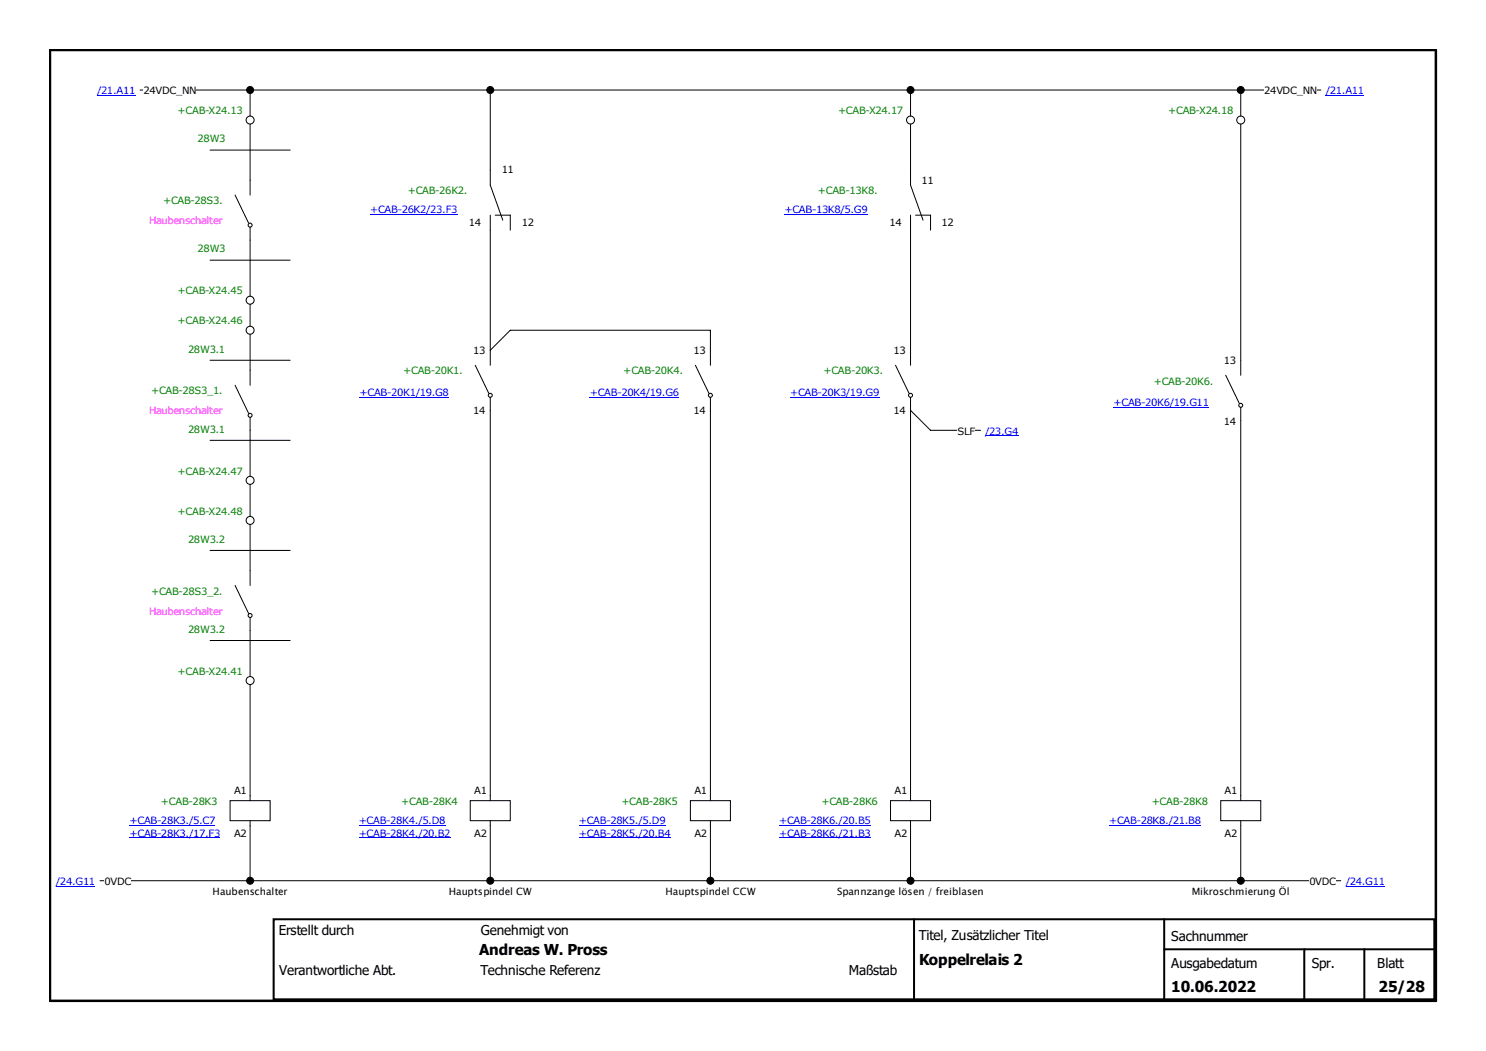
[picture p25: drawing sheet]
<svg xmlns="http://www.w3.org/2000/svg" width="297mm" height="210mm" viewBox="0 0 297 210" stroke-linecap="round" stroke-linejoin="round" font-family="sans-serif">
<defs><g id="words">
<g font-size="3">
<text x="95.8" y="190.8">Andreas W. Pross</text>
<text x="183.7" y="192.9">Koppelrelais 2</text>
<text x="234.1" y="198.2">10.06.2022</text>
<text x="275.5" y="198.2">25/28</text>
</g>
<g font-size="2.7">
<text x="55.7" y="186.8">Erstellt durch</text>
<text x="96.1" y="186.9">Genehmigt von</text>
<text x="183.7" y="187.8">Titel, Zusätzlicher Titel</text>
<text x="234.1" y="188">Sachnummer</text>
<text x="55.8" y="194.8">Verantwortliche Abt.</text>
<text x="96" y="194.9">Technische Referenz</text>
<text x="169.7" y="194.9">Maßstab</text>
<text x="234.1" y="193.4">Ausgabedatum</text>
<text x="262.2" y="193.4">Spr.</text>
<text x="275.3" y="193.4">Blatt</text>
</g>
<g font-size="2" fill="#00f">
<text x="19.4" y="18.8">/21.A11</text>
<text x="265" y="18.8">/21.A11</text>
<text x="74" y="42.6">+CAB-26K2/23.F3</text>
<text x="156.8" y="42.6">+CAB-13K8/5.G9</text>
<text x="71.9" y="79.1">+CAB-20K1/19.G8</text>
<text x="117.9" y="79.1">+CAB-20K4/19.G6</text>
<text x="157.9" y="79.1">+CAB-20K3/19.G9</text>
<text x="222.6" y="81.1">+CAB-20K6/19.G11</text>
<text x="196.9" y="86.8">/23.G4</text>
<text x="25.9" y="164.7">+CAB-28K3./5.C7</text>
<text x="25.9" y="167.2">+CAB-28K3./17.F3</text>
<text x="71.7" y="164.7">+CAB-28K4./5.D8</text>
<text x="71.7" y="167.2">+CAB-28K4./20.B2</text>
<text x="115.7" y="164.7">+CAB-28K5./5.D9</text>
<text x="115.7" y="167.2">+CAB-28K5./20.B4</text>
<text x="155.7" y="164.7">+CAB-28K6./20.B5</text>
<text x="155.7" y="167.2">+CAB-28K6./21.B3</text>
<text x="221.7" y="164.6">+CAB-28K8./21.B8</text>
<text x="11.2" y="176.8">/24.G11</text>
<text x="269" y="176.8">/24.G11</text>
</g>
<g font-size="2">
<text x="28.7" y="18.8">24VDC_NN</text>
<text x="252.7" y="18.8">24VDC_NN</text>
<text x="100.3" y="34.5">11</text>
<text x="184.2" y="36.7">11</text>
<text x="93.7" y="45.1">14</text>
<text x="104.3" y="45.1">12</text>
<text x="177.8" y="45.1">14</text>
<text x="188.2" y="45.1">12</text>
<text x="94.6" y="70.8">13</text>
<text x="138.6" y="70.8">13</text>
<text x="178.6" y="70.8">13</text>
<text x="244.6" y="72.8">13</text>
<text x="94.6" y="82.8">14</text>
<text x="138.6" y="82.8">14</text>
<text x="178.6" y="82.8">14</text>
<text x="191.4" y="86.8">SLF</text>
<text x="244.6" y="84.8">14</text>
<text x="46.8" y="158.6">A1</text>
<text x="94.8" y="158.6">A1</text>
<text x="138.8" y="158.6">A1</text>
<text x="178.8" y="158.6">A1</text>
<text x="244.8" y="158.6">A1</text>
<text x="46.8" y="167.2">A2</text>
<text x="94.8" y="167.2">A2</text>
<text x="138.8" y="167.2">A2</text>
<text x="178.8" y="167.2">A2</text>
<text x="244.8" y="167.2">A2</text>
<text x="20.9" y="176.8">0VDC</text>
<text x="42.5" y="178.9">Haubenschalter</text>
<text x="89.7" y="178.9">Hauptspindel CW</text>
<text x="133" y="178.9">Hauptspindel CCW</text>
<text x="167.3" y="178.9">Spannzange lösen / freiblasen</text>
<text x="238.2" y="178.9">Mikroschmierung Öl</text>
<text x="261.7" y="176.8">0VDC</text>
</g>
<g font-size="2" fill="#008000">
<text x="35.5" y="22.8">+CAB-X24.13</text>
<text x="167.5" y="22.8">+CAB-X24.17</text>
<text x="233.5" y="22.8">+CAB-X24.18</text>
<text x="39.5" y="28.4">28W3</text>
<text x="32.6" y="40.8">+CAB-28S3.</text>
<text x="81.5" y="38.8">+CAB-26K2.</text>
<text x="163.5" y="38.8">+CAB-13K8.</text>
<text x="39.5" y="50.4">28W3</text>
<text x="35.5" y="58.8">+CAB-X24.45</text>
<text x="35.5" y="64.8">+CAB-X24.46</text>
<text x="37.6" y="70.4">28W3.1</text>
<text x="80.6" y="74.8">+CAB-20K1.</text>
<text x="124.6" y="74.8">+CAB-20K4.</text>
<text x="164.6" y="74.8">+CAB-20K3.</text>
<text x="230.6" y="76.8">+CAB-20K6.</text>
<text x="30.2" y="78.8">+CAB-28S3_1.</text>
<text x="37.6" y="86.4">28W3.1</text>
<text x="35.5" y="94.8">+CAB-X24.47</text>
<text x="35.5" y="102.8">+CAB-X24.48</text>
<text x="37.6" y="108.4">28W3.2</text>
<text x="30.2" y="118.8">+CAB-28S3_2.</text>
<text x="37.6" y="126.4">28W3.2</text>
<text x="35.5" y="134.8">+CAB-X24.41</text>
<text x="32.2" y="160.8">+CAB-28K3</text>
<text x="80.2" y="160.8">+CAB-28K4</text>
<text x="124.2" y="160.8">+CAB-28K5</text>
<text x="164.2" y="160.8">+CAB-28K6</text>
<text x="230.2" y="160.8">+CAB-28K8</text>
</g>
<g font-size="2" fill="#f0f">
<text x="29.8" y="44.8">Haubenschalter</text>
<text x="29.8" y="82.8">Haubenschalter</text>
<text x="29.8" y="122.8">Haubenschalter</text>
</g>
</g></defs>
<path d="M28 18h236" fill="none" stroke="#000" stroke-width=".2"/>
<g fill="#fff">
<path d="M28.7 16.8h10.5v2.4h-10.5z"/>
<path d="M252.7 16.8h10.5v2.4h-10.5z"/>
</g>
<g fill="none" stroke="#000" stroke-width=".2">
<path d="M50 18v5.2M47 39l2.7 5.6M50 36v3M50 45.4v2.6M47 77l2.7 5.6M50 74v3M50 83.4v2.6M47 117l2.7 5.6M50 114v3M50 123.4v2.6M46 160h8v4h-8zM50 159v1"/>
<path d="M20 176h248M50 164v1"/>
<circle cx="50" cy="24" r=".8"/>
<circle cx="50" cy="45" r=".4"/>
<circle cx="50" cy="60" r=".8"/>
<circle cx="50" cy="66" r=".8"/>
<circle cx="50" cy="83" r=".4"/>
<circle cx="50" cy="96" r=".8"/>
<circle cx="50" cy="104" r=".8"/>
<circle cx="50" cy="123" r=".4"/>
<circle cx="50" cy="136" r=".8"/>
</g>
<circle cx="50" cy="18" r=".7" fill="#000" stroke="#000" stroke-width=".2"/>
<g fill="#fff">
<path d="M20.9 174.8h5.3v2.4h-5.3z"/>
<path d="M261.7 174.8h5.3v2.4h-5.3z"/>
</g>
<g fill="none" stroke="#000" stroke-width=".2">
<path d="M98 18v19l2.5 7M182 18v5.2M248 18v5.2M50 24.8v11.2M182 24.8v12.2l2.5 7M248 24.8v50.2M50 48v11.2M98 43v30M99 43h3v3M182 43v30M183 43h3v3M50 60.8v4.4"/>
<path d="M50 66.8v7.2M95 73l2.7 5.6M98 79.4v80.6M98 70l4-4h40v7M139 73l2.7 5.6M142 79.4v80.6M179 73l2.7 5.6M182 79.4v80.6M245 75l2.7 5.6M50 86v9.2M50 96.8v6.4M182 82l4 4h10"/>
<path d="M248 81.4v78.6M50 104.8v9.2M50 126v9.2M50 136.8v22.2M94 160h8v4h-8zM138 160h8v4h-8zM178 160h8v4h-8zM244 160h8v4h-8zM50 165v11M98 164v12M142 164v12M182 164v12"/>
<path d="M248 164v12"/>
<circle cx="182" cy="24" r=".8"/>
<circle cx="248" cy="24" r=".8"/>
<circle cx="98" cy="79" r=".4"/>
<circle cx="142" cy="79" r=".4"/>
<circle cx="182" cy="79" r=".4"/>
<circle cx="248" cy="81" r=".4"/>
</g>
<g fill="#000" stroke="#000" stroke-width=".2">
<circle cx="98" cy="18" r=".7"/>
<circle cx="182" cy="18" r=".7"/>
<circle cx="248" cy="18" r=".7"/>
<circle cx="50" cy="176" r=".7"/>
<circle cx="98" cy="176" r=".7"/>
<circle cx="142" cy="176" r=".7"/>
<circle cx="182" cy="176" r=".7"/>
<circle cx="248" cy="176" r=".7"/>
</g>
<path d="M191.4 84.8h3.5v2.4h-3.5z" fill="#fff"/>
<path d="M42 30h16M42 52h16M42 72h16M42 88h16M42 110h16M42 128h16" fill="none" stroke="#000" stroke-width=".2"/>
<path d="M25.9 162.7h17.1v2.4h-17.1z" fill="#fff"/>
<path d="M25.9 165h17.1" fill="none" stroke="#00f" stroke-width=".2"/>
<path d="M25.9 165.2h18.1v2.4h-18.1z" fill="#fff"/>
<path d="M25.9 167.4h18.1" fill="none" stroke="#00f" stroke-width=".2"/>
<path d="M74 40.6h17.4v2.4h-17.4z" fill="#fff"/>
<path d="M74 42.9h17.4" fill="none" stroke="#00f" stroke-width=".2"/>
<path d="M156.8 40.6h16.6v2.4h-16.6z" fill="#fff"/>
<path d="M156.8 42.9h16.6" fill="none" stroke="#00f" stroke-width=".2"/>
<path d="M71.9 77.1h17.8v2.4h-17.8z" fill="#fff"/>
<path d="M71.9 79.4h17.8" fill="none" stroke="#00f" stroke-width=".2"/>
<path d="M117.9 77.1h17.8v2.4h-17.8z" fill="#fff"/>
<path d="M117.9 79.4h17.8" fill="none" stroke="#00f" stroke-width=".2"/>
<path d="M157.9 77.1h17.8v2.4h-17.8z" fill="#fff"/>
<path d="M157.9 79.4h17.8" fill="none" stroke="#00f" stroke-width=".2"/>
<path d="M222.6 79.1h19v2.4h-19z" fill="#fff"/>
<path d="M222.6 81.3h19" fill="none" stroke="#00f" stroke-width=".2"/>
<path d="M71.7 162.7h17.3v2.4h-17.3z" fill="#fff"/>
<path d="M71.7 165h17.3" fill="none" stroke="#00f" stroke-width=".2"/>
<path d="M71.7 165.2h18.3v2.4h-18.3z" fill="#fff"/>
<path d="M71.7 167.4h18.3" fill="none" stroke="#00f" stroke-width=".2"/>
<path d="M115.7 162.7h17.3v2.4h-17.3z" fill="#fff"/>
<path d="M115.7 165h17.3" fill="none" stroke="#00f" stroke-width=".2"/>
<path d="M115.7 165.2h18.3v2.4h-18.3z" fill="#fff"/>
<path d="M115.7 167.4h18.3" fill="none" stroke="#00f" stroke-width=".2"/>
<path d="M155.7 162.7h18.3v2.4h-18.3z" fill="#fff"/>
<path d="M155.7 165h18.3" fill="none" stroke="#00f" stroke-width=".2"/>
<path d="M155.7 165.2h18.3v2.4h-18.3z" fill="#fff"/>
<path d="M155.7 167.4h18.3" fill="none" stroke="#00f" stroke-width=".2"/>
<path d="M221.7 162.6h18.3v2.4h-18.3z" fill="#fff"/>
<path d="M221.7 164.9h18.3" fill="none" stroke="#00f" stroke-width=".2"/>
<path d="M19.4 16.8h7.6v2.4h-7.6z" fill="#fff"/>
<path d="M19.4 19.1h7.6" fill="none" stroke="#00f" stroke-width=".2"/>
<path d="M265 16.8h7.6v2.4h-7.6z" fill="#fff"/>
<path d="M265 19.1h7.6" fill="none" stroke="#00f" stroke-width=".2"/>
<path d="M11.2 174.8h7.8v2.4h-7.8z" fill="#fff"/>
<path d="M11.2 177.1h7.8" fill="none" stroke="#00f" stroke-width=".2"/>
<path d="M269 174.8h7.8v2.4h-7.8z" fill="#fff"/>
<path d="M269 177.1h7.8" fill="none" stroke="#00f" stroke-width=".2"/>
<path d="M196.9 84.8h6.6v2.4h-6.6z" fill="#fff"/>
<path d="M196.9 87.1h6.6" fill="none" stroke="#00f" stroke-width=".2"/>
<path d="M10 10h277v190h-277z" fill="none" stroke="#000" stroke-width=".5"/>
<path d="M54.7 183.7h232v16h-232zM182.7 183.7v16M232.7 183.7v16M232.7 189.7h54M260.7 189.7v10M272.7 189.7v10" fill="none" stroke="#000" stroke-width=".4"/>
<use href="#words"/>
</svg>
